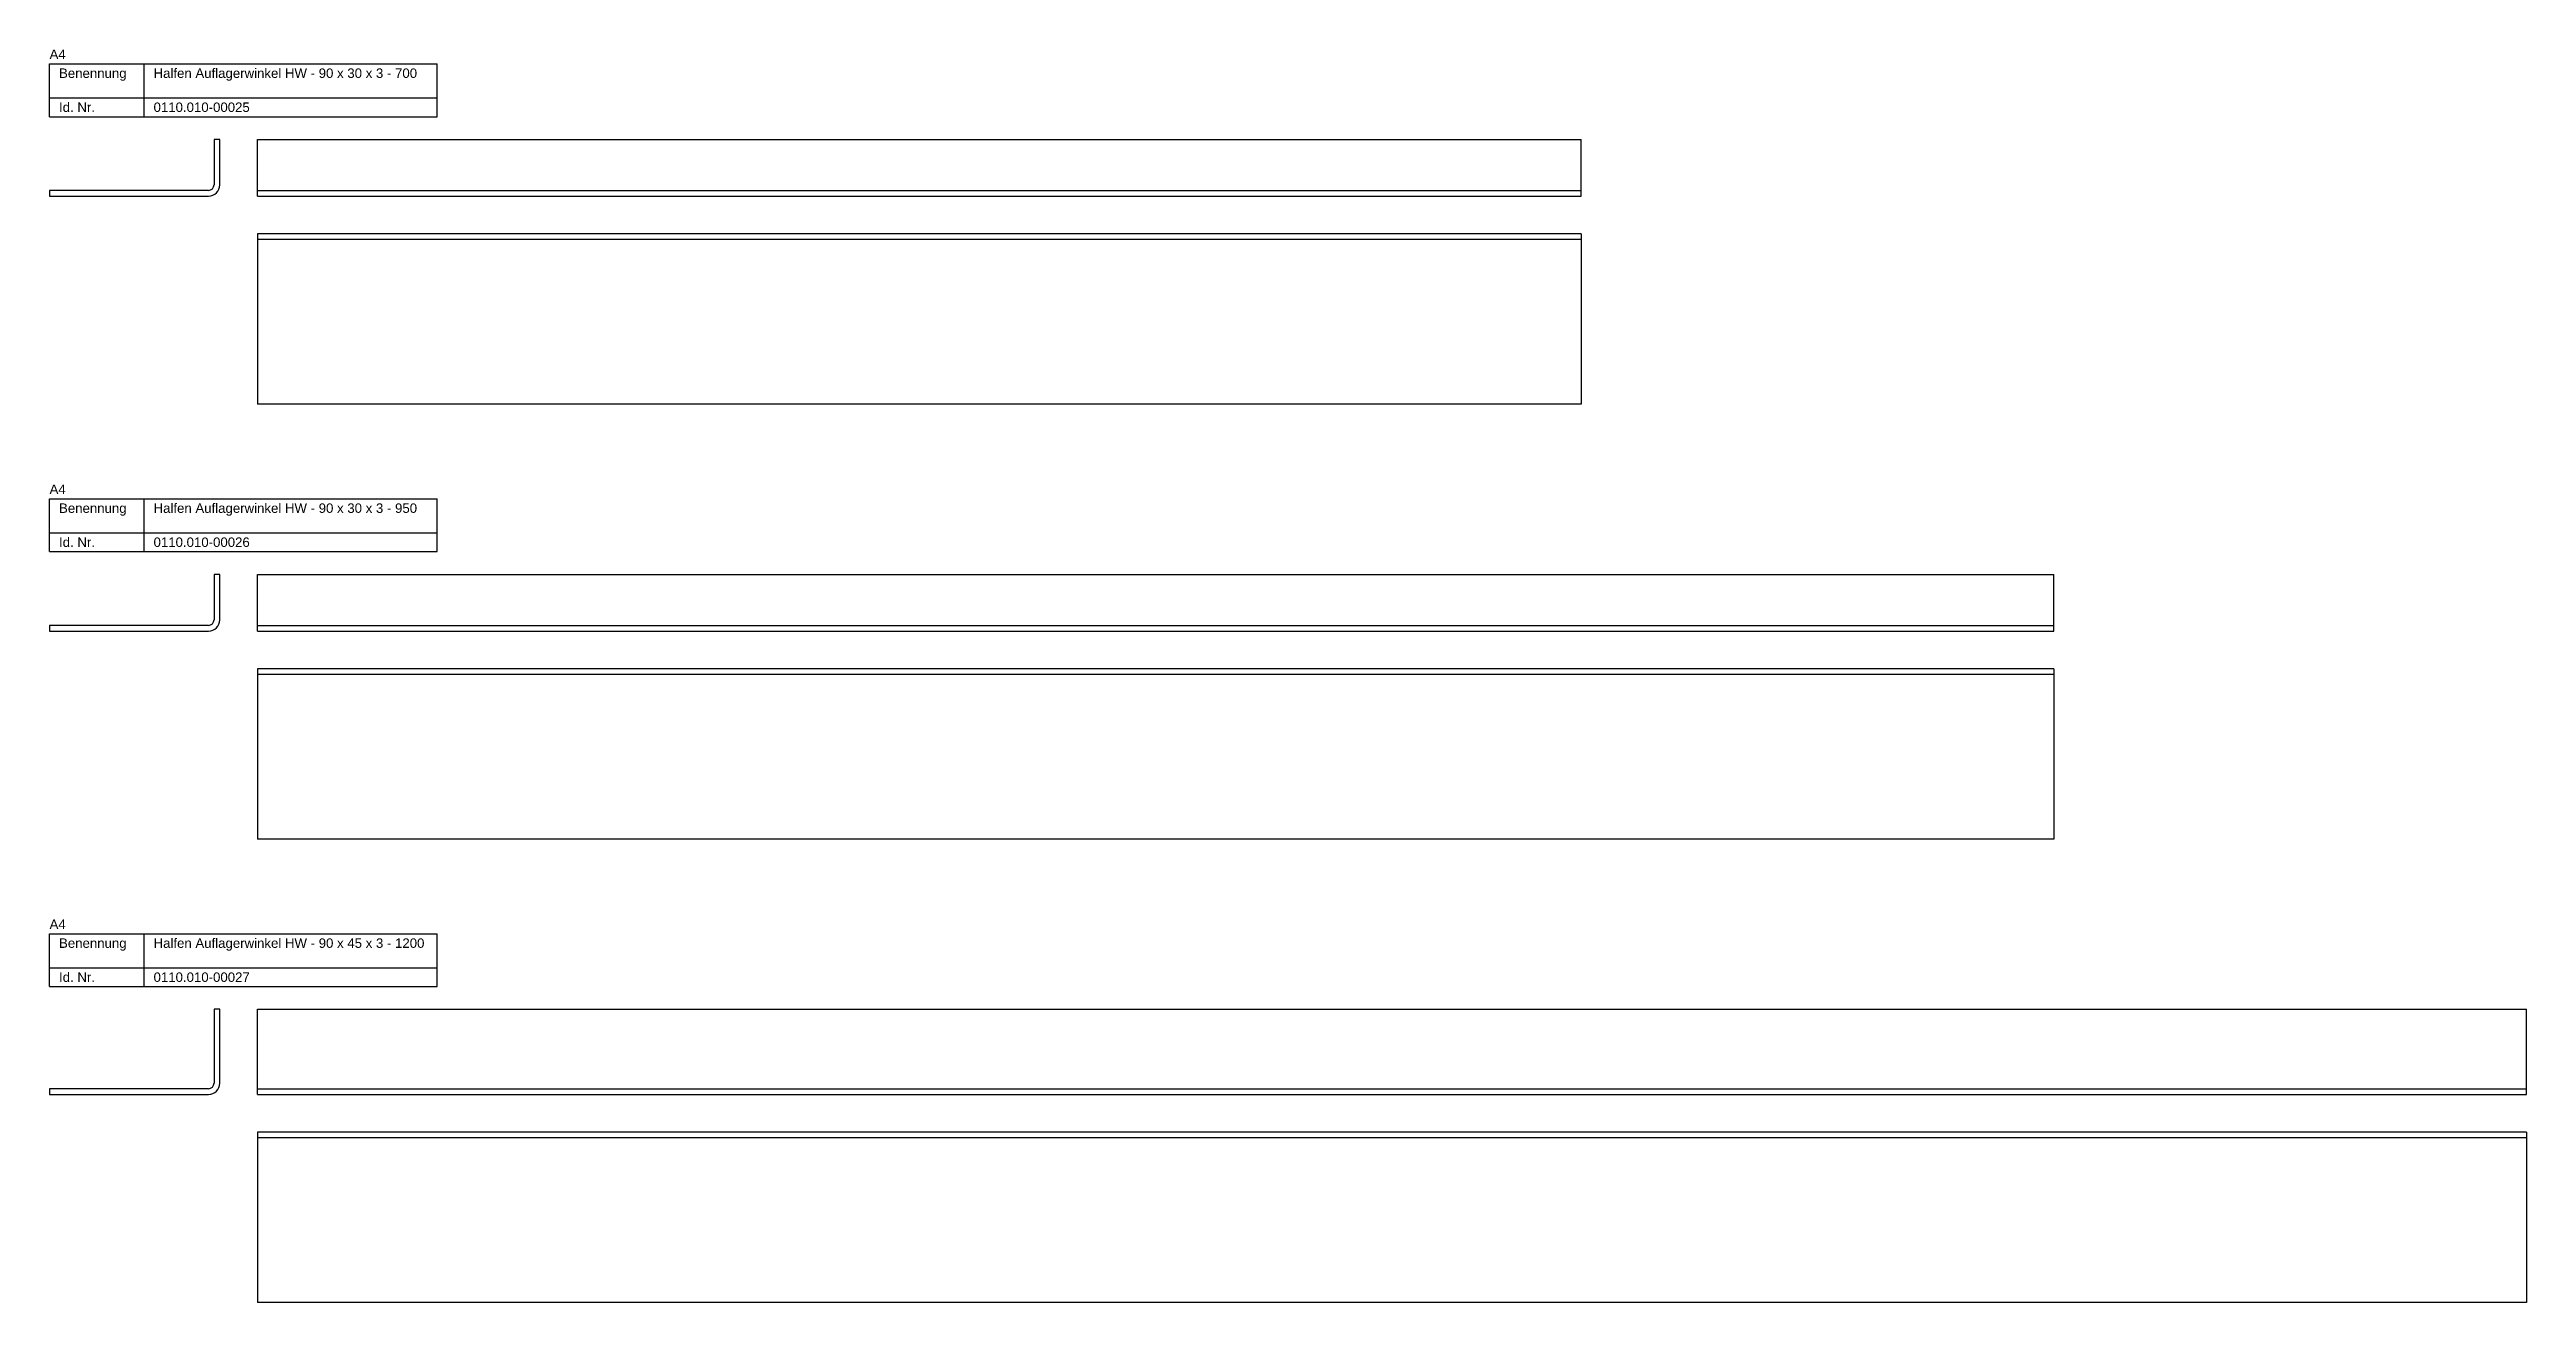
# Model space of a CAD drawing. Header units: millimetres. Extents: x 3 to 3458, y -4052 to 271.
# Drawn here: x 1148 to 2458, y -392 to 271 of the extents above; entities that cross this region are included whole.
import ezdxf

# ---------------------------------------------------------------- set-up
doc = ezdxf.new("R2010")
doc.units = ezdxf.units.MM
doc.layers.add('HALFEN-KONSOLANKER', color=2, linetype='CONTINUOUS')
doc.styles.add('ARIAL50', font='ARIAL.TTF', dxfattribs={"height": 5})

msp = doc.modelspace()

# ---------------------------------------------------------------- linework, layer by layer
at = {"layer": 'HALFEN-KONSOLANKER'}
for p, q in [((1148.4, 263.2), (1353.4, 263.2)), ((1148.4, 235.2), (1148.4, 263.2)), ((1198.4, 235.2), (1198.4, 263.2)), ((1353.4, 235.2), (1353.4, 263.2)), ((1148.4, 245.2), (1353.4, 245.2)), ((1148.4, 235.2), (1353.4, 235.2)), ((1235.4, 223.2), (1235.4, 199.2)), ((1238.4, 223.2), (1235.4, 223.2)), ((1238.4, 199.2), (1238.4, 223.2)), ((1258.4, 223.2), (1958.4, 223.2)), ((1258.4, 193.2), (1258.4, 223.2)), ((1958.4, 193.2), (1958.4, 223.2)), ((1232.4, 196.2), (1148.4, 196.2)), ((1148.4, 196.2), (1148.4, 193.2)), ((1148.4, 193.2), (1232.4, 193.2)), ((1258.4, 196.2), (1958.4, 196.2)), ((1258.4, 193.2), (1958.4, 193.2)), ((1958.4, 173.2), (1258.4, 173.2)), ((1258.4, 173.2), (1258.4, 83.2)), ((1958.4, 173.2), (1958.4, 83.2)), ((1958.4, 170.2), (1258.4, 170.2)), ((1958.4, 83.2), (1258.4, 83.2)), ((1148.4, 5.2), (1148.4, 33.2)), ((1148.4, 33.2), (1353.4, 33.2)), ((1198.4, 5.2), (1198.4, 33.2)), ((1353.4, 5.2), (1353.4, 33.2)), ((1148.4, 15.2), (1353.4, 15.2)), ((1148.4, 5.2), (1353.4, 5.2)), ((1235.4, -6.8), (1235.4, -30.8)), ((1238.4, -6.8), (1235.4, -6.8)), ((1238.4, -30.8), (1238.4, -6.8)), ((1258.4, -6.8), (2208.4, -6.8)), ((1258.4, -36.8), (1258.4, -6.8)), ((2208.4, -36.8), (2208.4, -6.8)), ((1232.4, -33.8), (1148.4, -33.8)), ((1148.4, -33.8), (1148.4, -36.8)), ((1148.4, -36.8), (1232.4, -36.8)), ((1258.4, -33.8), (2208.4, -33.8)), ((1258.4, -36.8), (2208.4, -36.8)), ((2208.4, -56.8), (1258.4, -56.8)), ((1258.4, -56.8), (1258.4, -146.8)), ((2208.4, -59.8), (1258.4, -59.8)), ((2208.4, -56.8), (2208.4, -146.8)), ((2208.4, -146.8), (1258.4, -146.8)), ((1148.4, -196.8), (1353.4, -196.8)), ((1148.4, -224.8), (1148.4, -196.8)), ((1198.4, -224.8), (1198.4, -196.8)), ((1353.4, -224.8), (1353.4, -196.8)), ((1148.4, -214.8), (1353.4, -214.8)), ((1148.4, -224.8), (1353.4, -224.8)), ((1235.4, -236.8), (1235.4, -275.8)), ((1238.4, -236.8), (1235.4, -236.8)), ((1238.4, -275.8), (1238.4, -236.8)), ((1258.4, -236.8), (2458.4, -236.8)), ((1258.4, -281.8), (1258.4, -236.8)), ((2458.4, -281.8), (2458.4, -236.8)), ((1232.4, -278.8), (1148.4, -278.8)), ((1148.4, -278.8), (1148.4, -281.8)), ((1148.4, -281.8), (1232.4, -281.8)), ((1258.4, -278.8), (2458.4, -278.8)), ((1258.4, -281.8), (2458.4, -281.8)), ((1258.4, -301.8), (1258.4, -391.8)), ((2458.4, -301.8), (1258.4, -301.8)), ((2458.4, -304.8), (1258.4, -304.8)), ((2458.4, -301.8), (2458.4, -391.8)), ((2458.4, -391.8), (1258.4, -391.8))]:
    msp.add_line(p, q, dxfattribs=at)
for centre, radius in [((1232.4, 199.2), 6), ((1232.4, 199.2), 3), ((1232.4, -30.8), 6), ((1232.4, -30.8), 3), ((1232.4, -275.8), 3), ((1232.4, -275.8), 6)]:
    msp.add_arc(centre, radius, 270, 0, dxfattribs=at)

# ---------------------------------------------------------------- texts
at = {"layer": 'HALFEN-KONSOLANKER', "style": 'ARIAL50'}
for s, p in [('A4', (1148.4, 265.7)), ('Benennung', (1153.4, 255.7)), ('Halfen Auflagerwinkel HW - 90 x 30 x 3 - 700', (1203.4, 255.7)), ('Id. Nr.', (1153.4, 237.7)), ('0110.010-00025', (1203.4, 237.7)), ('A4', (1148.4, 35.7)), ('Benennung', (1153.4, 25.7)), ('Halfen Auflagerwinkel HW - 90 x 30 x 3 - 950', (1203.4, 25.7)), ('Id. Nr.', (1153.4, 7.7)), ('0110.010-00026', (1203.4, 7.7)), ('A4', (1148.4, -194.3)), ('Benennung', (1153.4, -204.3)), ('Halfen Auflagerwinkel HW - 90 x 45 x 3 - 1200', (1203.4, -204.3)), ('Id. Nr.', (1153.4, -222.3)), ('0110.010-00027', (1203.4, -222.3))]:
    msp.add_text(s, height=5, dxfattribs=at).set_placement(p)

doc.saveas('drawing.dxf')
